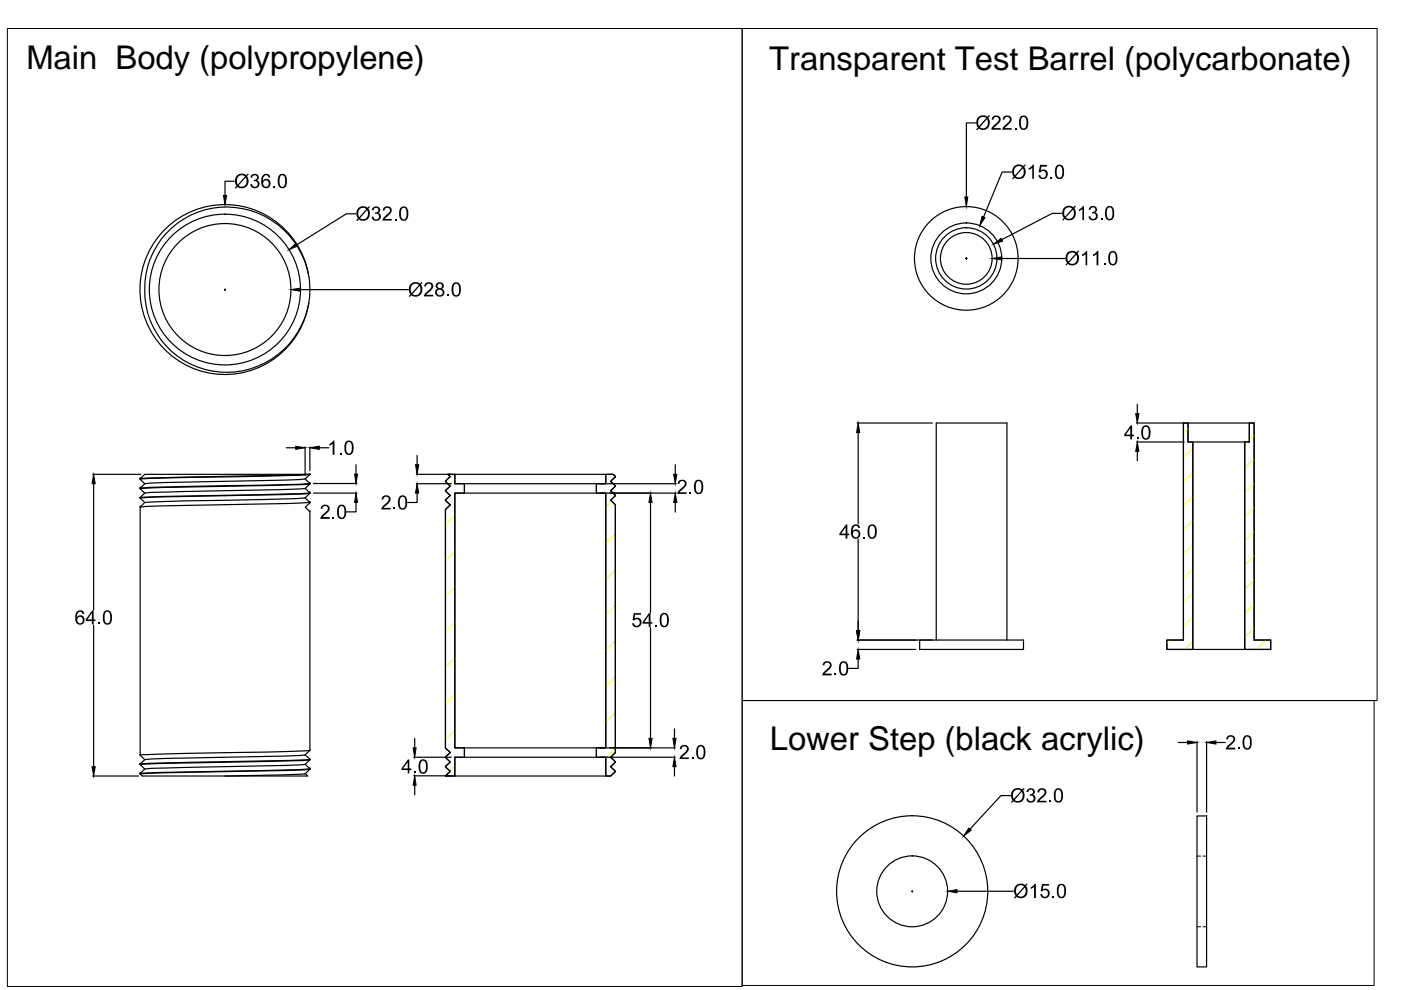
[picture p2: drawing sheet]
<svg xmlns="http://www.w3.org/2000/svg" width="297mm" height="210mm" viewBox="0 0 297 210" stroke-linecap="round" stroke-linejoin="round" font-family="sans-serif">
<defs><g id="words">
<g font-size="6.9">
<text x="5.6" y="14.6">Main Body (polypropylene)</text>
<text x="163.1" y="14.8">Transparent Test Barrel (polycarbonate)</text>
<text x="163.2" y="159">Lower Step (black acrylic)</text>
</g>
</g></defs>
<!-- layer: 0 -->
<g fill="none" stroke="#000" stroke-width=".25">
<path d="M49.7 38.4h-2v3M206.9 26.1h-2v15.7M214.5 36.5h-2l-4 9.5M65.4 58a18 18 0 0 0-28.9-10.7 18 18 0 0 0 3.9 30.6 18 18 0 0 0 25.3-17.6l-.2-1.7M65.5 58.6a17.6 17.6 0 0 0-21.2-14.3 17.6 17.6 0 0 0-13 22 17.6 17.6 0 0 0 17.9 12.6 17.6 17.6 0 0 0 16.3-14.7M75.4 45.3h-2l-10.5 6.6M204.8 54.8h.2M204.9 54.7v.2M212.4 54.8h13.4M225.1 45.2h-2l-10.7 5.6M47.6 61.4h.2M47.7 61.3v.2"/>
<path d="M63.7 61.4h22.9M60.7 94.9h2M64.7 94.8v5.9M65.7 94.8v5M67.7 94.9h2M75.5 98.5v2M88.4 96.5v2M143.2 98.5v2.1M181.7 89.7h16M181.9 91.7v19.4M241 89.7h24.9v46h3.5v2h-22v-2h3.5v-46M241 93.7h10.1"/>
<path d="M241.1 85.7v2M241.1 95.7v2M250.9 89.7h1v4h1v44h-5.5v-2h3.5zM251.9 89.7v4M252.9 93.7v44M263.9 93.7v44M264.9 89.7h1v46h3.5v2h-5.5v-44h1zM264.9 89.7v4h-13M19.6 100.6h10.3M19.9 102.6v26.7M29.7 101.5h.1M29.7 103.5h.1"/>
<path d="M29.7 107.5h.1M29.7 103.6h.1M29.7 105.6h.1M29.7 101.6h.1M29.7 105.5h.1M29.7 105.6l1 .9M29.7 103.6l1 .9M29.7 101.6l1 1M30.7 102.6l-1 .9M30.7 104.5l-1 1M30.7 106.5l-1 1M64.7 101.5l-4.2 .3-25.5 .5-4.3 .3"/>
<path d="M64.7 105.6l-2.1 .1-23.4 .5-8.5 .3M64.7 105.6l1 .9M64.7 103.5l1 1M64.7 101.5l1 1M65.5 100.6l-33.6 .7-2.2 .2M65.7 102.6h.1M65.7 100.6h.1M65.7 104.6h.1M65.7 108.5h.1M65.7 106.5h.1M65.7 104.5h.1M65.7 102.5h.1"/>
<path d="M65.7 104.5l-2.3 .2-33.7 .8M65.7 100.6l-36 1M65.7 106.5l-4.5 .3-27 .5-4.5 .2M65.7 102.6l-9 .3-22.5 .5-4.5 .2M65.7 104.6l-4.5 .2-27 .6-4.5 .2M65.7 102.6l-1 1-1 .1-30.9 .7-2.1 .1M65.7 102.5l-9 .4-24.7 .4-2.3 .2M65.7 100.6h-35l-1 .9M65.7 100.6l-1 .9M65.7 104.6l-1 1M65.7 106.6l-1 1 1 .9M66.5 104.5h9.2"/>
<path d="M66.5 102.5h9.2M75.5 106.5v2h-2M88.3 100.6h41.7l.5 .4-1 1.1 1 .9-1 1 1 1-1 1.1 1 .9v52.6l-1 1 1 .9-1 1 1 1.1M88.3 102.6h7.4M88.4 104.5v2h-2M94.9 100.6h1.5v2h2.1v1.9h-2.1v54.1h2.1v2h-2.1v3.9h-2l1.1-.9-1.1-1 1.1-1-1.1-1 1.1-1.1-1.1-.9v-50.6l1.1-1-1.1-.9 1.1-1-1.1-1 1.1-1-1.1-1 1.1-1.1zM94.9 100.6l.6 .4-1.1 1.1 1.1 1-1.1 1 1.1 1-1.1 1 1.1 .9-1.1 1v50.6l1.1 .9-1.1 1.1 1.1 1-1.1 1 1.1 1-1.1 .9h35.1l1-.9M96.4 100.6v2h47M98.5 102.6v1.9M126.4 102.6h2v-2h1.6l.5 .4-1 1.1 1 .9-1 1 1 1-1 1.1 1 .9v52.6l-1 1 1 .9-1 1 1 1.1-1 .9h-1.1v-3.9h-2v-2h2v-54.1h-2zM126.4 102.6v1.9M128.4 100.6v2"/>
<path d="M128.4 104.5v54.1M137.9 106.5v23.4M143.2 106.5v2.1M143.4 104.5h-47v54.1h46.8M181.9 114.3v19.4M19.9 132.6v29.9M137.9 133.1v23.4M181.7 137.7h12.5M181.7 135.7h16M181.9 139.7v2h-2M65.7 159.1h.1M65.7 159.1l-36 1"/>
<path d="M65.7 159.1l-1 .9M87.9 156.5v2.1M98.5 158.6v2M126.4 158.6v2M143 154.5v2M249.8 157.4h2M253.8 157.2v15M255.8 157.2v15M257.8 157.4h2M19.6 164.5h9.8M29.7 164.1h.1M29.7 162.1h.1"/>
<path d="M29.7 160.1h.1M29.7 162h.1M29.7 164h.1M29.7 162.1l1 1M29.7 160.1l1 1M30.7 161.1l-1 .9M30.7 163.1l-1 .9M64.7 164.1l-17 .4M64.7 160l1 1-33.7 .8-2.3 .2M64.7 160l-4.2 .3-25.5 .5-4.3 .3M64.7 164l.5 .5h-35l-.5-.4M64.7 162l1 1"/>
<path d="M65.7 163h.1M65.7 161.1h.1M65.7 163.1h.1M65.7 163l-2.2 .2-33.8 .8M65.7 163.1l-4.5 .3-27 .5-4.5 .2M65.7 161.1l-1 1-1 .1-30.9 .7-2.1 .2M65.7 161.1l-9 .3-22.5 .5-4.5 .2M65.7 163.1l-1 1M87.7 160.6h8M87.7 164.5h8M87.9 166.5v2M96.4 160.6h46.8"/>
<path d="M96.4 160.6v3.9M128.4 160.6v3.9M143 162.5v2M214.2 168.7h-2l-6.5 7.1M193.3 189h.2M193.4 188.9v.2M202.9 189h12"/>
</g>
<g fill="none" stroke="#ff0" stroke-width=".25">
<path d="M251.9 90.9l-1 1M252.9 95l-2 2M264.4 93.7l-.5 .5M265.9 92.2l-1 1M265.9 97.4l-2 1.9M96.4 101.7l-1.1 1.2M96.4 109.2l-2 2M96.4 116.8l-2 2M129.7 106.3l-1.3 1.3M130.5 113.1l-2.1 2.1M252.9 100.1l-2 2M252.9 105.2l-2 2"/>
<path d="M252.9 110.3l-2 2M252.9 115.5l-2 2M265.9 102.5l-2 2M265.9 107.6l-2 2M265.9 112.7l-2 2M265.9 117.8l-2 2M96.4 124.4l-2 2M96.4 132l-2 2M96.4 139.6l-2 2M130.5 120.8l-2.1 2M130.5 128.3l-2.1 2M130.5 135.9l-2.1 2"/>
<path d="M248 135.7l-.6 .6M252.9 120.6l-2 2M252.9 125.7l-2 2M252.9 130.8l-2 2M252.9 135.9l-1.8 1.8M265.9 122.9l-2 2M265.9 128l-2 2M265.9 133.2l-2 2M268.4 135.7l-2 2M96.4 147.2l-2 2M96.4 154.8l-2 1.9M130.5 143.5l-2.1 2"/>
<path d="M130.5 151.1l-2.1 2M130.5 158.7l-2.1 1.9M96.4 162.3l-1.1 1.1M98.5 160.3l-.3 .3"/>
</g>
<!-- layer: 02___PRT_ALL_AXES -->
<g fill="none" stroke="#000" stroke-width=".25">
<path d="M29.7 101.5v.1M29.7 103.5v.1M29.7 105.5v.1M29.7 107.5v52.6M65.7 100.6h.1M65.7 102.5v.1M65.7 104.5v.1M65.7 106.5v.1M65.7 108.5v50.6M195 135.7h22v2h-22zM198.5 135.7v-46h15v46M29.7 162v.1"/>
<path d="M29.7 164v.1M65.7 161v.1M65.7 163v.1M253.8 173h2v32h-2z"/>
<circle cx="204.9" cy="54.8" r="11"/>
<circle cx="204.9" cy="54.8" r="7.5"/>
<circle cx="204.9" cy="54.8" r="6.5"/>
<circle cx="204.9" cy="54.8" r="5.5"/>
<circle cx="47.7" cy="61.4" r="16"/>
<circle cx="47.7" cy="61.4" r="14"/>
<circle cx="193.4" cy="189" r="16"/>
<circle cx="193.4" cy="189" r="7.5"/>
</g>
<!-- layer: 0 -->
<g fill="#000" stroke="#000" stroke-width=".21">
<path d="M47.4 41.4h.6l-.3 2zM61.3 52.9l1.5-1.3 .4 .5zM204.6 41.8h.6l-.3 2zM208.2 45.9l.6 .2-1.1 1.8zM210.7 51.8l1.6-1.3 .3 .6zM210.4 54.8l2-.3v.6zM61.7 61.4l2-.3v.7zM62.7 94.6l2 .3-2 .4zM65.7 94.9l2-.3v.7zM88.1 98.5h.7l-.4 2.1zM181.9 89.7l.4 2h-.7zM240.8 87.7h.7l-.4 2z"/>
<path d="M241.1 93.7l.4 2h-.7zM19.9 100.6l.3 2h-.7zM75.2 100.5h.6l-.3 2zM75.5 104.5l.3 2h-.6zM88.4 102.6l.4 1.9h-.7zM137.9 104.5l.4 2h-.7zM142.8 100.6h.7l-.3 2zM143.2 104.5l.3 2h-.7zM181.6 133.7h.7l-.4 2zM181.9 137.7l.4 2h-.7zM87.6 158.6h.6l-.3 2zM137.6 156.5h.7l-.4 2.1z"/>
<path d="M142.7 156.5h.6l-.3 2.1zM251.8 157.1l2 .3-2 .4zM255.8 157.4l2-.3v.7zM19.5 162.5h.7l-.3 2zM87.9 164.5l.3 2h-.6zM143 160.6l.3 1.9h-.6zM205.4 175.6l.5 .4-1.6 1.3zM200.9 189l2-.4v.7z"/>
</g>
<g fill="#000">
<path d="M53.3 37.2l.3-.3h.6l.6 .4 .1 .5-.4 .5 .4 .2 .1 .6-.5 .7-.7 .1-.7-.5-.1-.3 .4-.1 .2 .5 .6 .1 .2-.1 .3-.5-.2-.4-.7-.2v-.3l.6-.2v-.5l-.3-.2h-.3l-.3 .5-.4-.1zM57.9 39.4h.4v.5h-.4zM210.4 24.8l.5-.3h.6l.5 .4 .2 .3-.1 .5-1.4 1.5h1.5v.3h-2l.2-.6 1.2-1.1 .2-.4-.1-.4-.3-.2-.5 .1-.3 .5-.3-.1zM212.8 24.8l.4-.3h.6l.6 .4 .1 .3-.1 .5-1.4 1.5h1.5v.3h-2l.2-.6 1.3-1.1 .1-.4-.1-.4-.3-.2-.5 .1-.2 .5-.4-.1zM215.1 27.1h.4v.4h-.4zM218.1 35.7l.9-.8h.2v3h-.3v-2.3l-.8 .4zM220.5 35h1.5v.3h-1.2l-.2 .8 .5-.2 .4 .1 .6 .6v.8l-.7 .6-.7-.1-.5-.6v-.1l.4-.1 .2 .5 .5 .1 .4-.5v-.6l-.3-.3h-.5l-.3 .3-.4-.1zM222.7 37.5h.4v.4h-.4zM79 44.1l.3-.3h.6l.7 .4v.6l-.4 .4 .4 .2 .2 .6-.2 .4-.4 .4h-.9l-.4-.5-.1-.3 .4-.1 .3 .6h.5l.3-.4v-.5l-.2-.2h-.6v-.4l.6-.1 .1-.5-.1-.3h-.4l-.3 .1-.2 .4-.4-.1zM81.3 44.1l.4-.3h.6l.7 .4 .1 .6-.2 .3-1.3 1.3h1.5v.4h-2l.3-.7 1.1-1 .2-.4-.1-.4-.4-.2-.6 .2-.1 .3h-.3zM83.7 46.3h.4v.5h-.4zM228.7 44.4l.9-.7h.2v3h-.3v-2.4l-.7 .5z"/>
<path d="M229.4 54l.7-.5 .2-.3h.2v3h-.3v-2.3l-.8 .4zM231 44l.5-.3h.5l.5 .4 .1 .6-.4 .4 .5 .3v.6l-.5 .6-.8 .1-.6-.5v-.3l.3-.1 .3 .5 .5 .1 .4-.2 .1-.3-.2-.6-.7-.1 .1-.3 .6-.3-.1-.5-.5-.1-.3 .1-.1 .4-.4-.1zM231.7 54l.7-.5 .2-.3h.3v3h-.4v-2.3l-.7 .4zM233.3 46.3h.5v.4h-.5zM234 55.8h.4v.4h-.4zM90.2 60.1l.5-.3h.4l.6 .4 .2 .3-.1 .6-1.4 1.4h1.5v.4h-2l.3-.7 .9-.9 .4-.5-.1-.4-.4-.3-.5 .2-.2 .4h-.3zM94.8 62.4h.4v.5h-.4zM69.8 94.1l.5-.2 .4-.5h.2v3h-.4v-2.3l-.7 .4zM72.1 96h.4v.4h-.4zM241 92.8h.4v.4h-.4zM68.2 107.3l.5-.3h.5l.6 .3 .1 .3-.1 .7-1.4 1.3h1.5v.4h-2l.2-.6 1.1-1 .3-.5-.1-.4-.3-.2-.5 .1-.2 .5h-.4zM70.5 109.6h.4v.4h-.4z"/>
<path d="M81.1 105.4l.4-.3 .6-.1 .6 .4 .1 .6-.2 .5-1.2 1.2h1.4v.3h-2l.4-.7 1.2-1.3v-.4l-.4-.3-.5 .1-.2 .5h-.4zM83.4 107.6h.4v.4h-.4zM143.8 102l.4-.2 .7-.1 .6 .4 .1 .3-.1 .5-1.4 1.5h1.5v.3h-2l.2-.6 1-.9 .4-.6-.1-.4-.3-.2-.5 .1-.2 .5h-.4zM146.2 104.3h.4v.4h-.4zM183 113.8h.4v.4h-.4zM20.8 132h.5v.4h-.5zM134.4 130h1.5v.3h-1.2l-.2 .8 .4-.1h.6l.5 .6v.7l-.6 .7-.9-.1-.4-.4-.1-.3h.4l.3 .4 .4 .1 .4-.3 .1-.3-.1-.6-.3-.2-1.1 .2zM138.9 132.5h.4v.5h-.4zM174.7 140.4l.4-.2h.6l.5 .3 .1 .3-.1 .7-1.4 1.3h1.5v.4h-2l.3-.6 1-1 .3-.4v-.4l-.3-.3-.6 .1-.2 .5-.4-.1zM176.9 142.8h.4v.4h-.4zM260.2 156.2l.7-.3 .8 .3 .2 .3-.2 .7-1.3 1.3h1.5v.4h-2l.2-.6 1.1-.9 .3-.5v-.4l-.3-.3h-.6l-.3 .6-.3-.1zM262.5 158.5h.4v.4h-.4z"/>
<path d="M87.8 163.6h.4v.4h-.4zM144.3 158.3l.6-.4 .6 .1 .4 .3 .1 .4-.1 .5-1.3 1.4h1.4v.3h-1.9l.3-.6 1.1-1.1 .1-.5a.56 .56 0 0 0-.6-.4 .56 .56 0 0 0-.5 .6l-.4-.1zM146.6 160.6h.5v.3h-.5zM217.8 167.5l.3-.3 .6-.1 .4 .2 .3 .5-.1 .5-.3 .2 .4 .2 .1 .3v.6l-.3 .4-.6 .2-.7-.2-.3-.6 .4-.1 .1 .4 .3 .2 .5-.1 .3-.4-.1-.5-.3-.2h-.5l.1-.3 .3-.1a.5 .5 0 0 0 .3-.6 .5 .5 0 0 0-.6-.3 .5 .5 0 0 0-.4 .6l-.4-.1zM220.2 167.4l.5-.3h.4l.6 .4 .2 .3-.1 .5-1.4 1.5h1.5v.3h-2l.1-.4 1.1-1.1 .4-.6-.1-.3-.4-.3-.5 .1-.2 .5h-.3zM222.5 169.7h.4v.4h-.4zM218.5 188.1l.5-.2 .4-.5h.2v3h-.4v-2.4l-.7 .5zM220.9 187.4h1.5v.4h-1.2l-.1 .8 .8-.2 .6 .5v.8l-.5 .7h-.9l-.5-.5v-.3h.3l.4 .5h.4l.5-.5-.1-.5-.2-.3-.4-.1-.5 .3h-.4zM223.1 190h.4v.4h-.4z"/>
<path d="M50.1 37.3l.9-.5 .7 .1 .5 .3 .3-.4 .2 .1-.3 .4 .3 .7v.8l-.5 .9-.6 .2h-.8l-.4-.3-.4 .4-.2-.2 .4-.4-.4-.7v-.7zM50.6 37.3l-.4 .7v.8l.2 .3 1.5-1.7-.5-.2zM52.1 37.6l-1.5 1.7 .1 .1 .8 .2 .6-.4 .2-.6z"/>
<path d="M55.7 37.2l.5-.3h.5l.5 .4 .1 .3h-.4l-.2-.4h-.5l-.4 .7v.4l.5-.4 .5 .1 .4 .3 .1 .9-.5 .7h-.8l-.4-.3-.1-.4-.1-1.1zM56 38.3l-.2 .4 .1 .6 .4 .3h.3l.4-.5-.1-.6-.3-.2z"/>
<path d="M59.2 37.2l.4-.3h.5l.4 .2 .2 .4 .1 1.6-.2 .4-.5 .4h-.6l-.5-.7-.1-1.2zM59.6 37.2l-.3 .8v1.1l.2 .4 .5 .1 .3-.2 .2-.5-.1-1.3-.4-.4z"/>
<path d="M207.4 24.8l.8-.3h.7l.4 .3 .4-.4 .2 .1-.3 .5 .2 .6v.8l-.2 .5-.4 .5-1 .1-.7-.3-.3 .4-.2-.1 .3-.5-.3-.6v-.8zM207.8 25l-.2 .2-.2 .6 .2 .9 1.5-1.7-.4-.2zM209.3 25.3l-1.5 1.7 .8 .2 .6-.3 .3-.8z"/>
<path d="M216.4 24.7l.4-.2h.5l.4 .3 .2 .4v1.6l-.2 .4-.4 .3-.8-.1-.4-.6v-1.3zM216.7 24.9l-.2 .6v1.1l.2 .6h.4l.3-.1 .2-.4v-1.4l-.3-.5z"/>
<path d="M215 35.2l.8-.3h.7l.5 .3 .3-.4 .2 .2-.4 .4 .4 .8-.1 .7-.5 .8-.5 .3h-.7l-.6-.3-.3 .3-.2-.1 .3-.4-.3-.6v-.7zM215.4 35.4l-.4 .7 .2 1.1 1.5-1.7-.5-.3zM216.9 35.7l-1.6 1.7 .5 .2h.5l.4-.2 .3-.6z"/>
<path d="M224 35.2l.5-.3 .5 .1 .2 .1 .3 .5 .1 1.6-.3 .5-.4 .3-.7-.1-.4-.4-.2-1.4zM224.3 35.3l-.3 .8 .1 1.2 .2 .3 .5 .1 .4-.7v-1.2l-.3-.5-.4-.1z"/>
<path d="M75.9 44.2l.9-.5 .6 .1 .5 .3 .4-.4 .1 .1-.3 .4 .3 .5v1l-.4 .8-.7 .3h-.6l-.6-.3-.4 .4-.2-.2 .4-.4-.3-.6v-1zM76.3 44.3l-.4 .8 .3 .9 1.5-1.7-.6-.2zM77.9 44.5l-1.6 1.8h.1l.9 .2 .5-.4 .2-.6z"/>
<path d="M84.9 44.1l.4-.3h.5l.3 .1 .3 .5 .1 1.6-.3 .6-.2 .2h-.8l-.4-.5-.2-1.5zM85.3 44.2l-.3 .6v1l.3 .7h.5l.3-.5v-1.4l-.3-.5z"/>
<path d="M225.6 44.1l.8-.5 .7 .1 .5 .3 .3-.5 .2 .3-.3 .3 .3 .8-.1 .8-.4 .7-.7 .3h-.7l-.4-.3-.4 .4-.2-.2 .4-.4-.4-.7 .1-.8zM226.1 44.1l-.5 .8v.6l.2 .4 1.5-1.7-.4-.2zM227.5 44.4l-1.5 1.7 .1 .1 .8 .2 .6-.4 .2-.5z"/>
<path d="M226.3 53.6l.7-.4h.7l.6 .3 .3-.4 .2 .2-.4 .4 .3 .5 .1 .8-.5 .9-.8 .4-.6-.1-.5-.2-.3 .3-.2-.1 .3-.4-.3-.6v-.7zM226.7 53.7l-.4 .7 .2 1.1 1.5-1.7-.4-.3h-.6zM228.2 54l-1.5 1.7 .8 .3 .7-.5 .1-.4v-.7z"/>
<path d="M234.7 43.9l.3-.2h.6l.4 .4 .2 .5-.1 1.5-.3 .5-.3 .1-.8-.1-.3-.6-.1-1.4zM235 44.1l-.3 .8v.9l.2 .5 .5 .1 .4-.4v-1.4l-.4-.6z"/>
<path d="M235.2 53.5l.4-.3h.5l.4 .2 .3 .3 .1 .9v.9l-.6 .7h-.8l-.4-.5-.2-1.2zM235.6 53.6l-.3 .9 .1 .9 .1 .4a.63 .63 0 0 0 .8 0 .63 .63 0 0 0 .2-.8l-.1-1.3-.3-.2z"/>
<path d="M87 60.3l.5-.4 .4-.1 .8 .1 .3 .2 .4-.3 .2 .1-.4 .4 .3 .7v.8l-.4 .8-.7 .3h-.6l-.6-.3-.3 .4-.2-.2 .3-.4-.3-.6v-.8zM87.5 60.4l-.4 .8 .2 .9 1.5-1.7-.5-.3zM89 60.6l-1.5 1.7v.1l.9 .2 .5-.4 .3-.7z"/>
<path d="M92.6 60.1l.8-.3 .4 .2 .3 .4v.4l-.5 .4 .5 .3 .1 .6-.2 .5-.4 .3h-.7l-.6-.5v-.7l.5-.5-.4-.4zM92.8 60.6a.47 .47 0 0 0 .9 0 .47 .47 0 0 0-.9 0zM92.6 62a.65 .65 0 0 0 1.3 0 .65 .65 0 0 0-1.3 0z"/>
<path d="M96 60.2l.4-.3 .5-.1 .3 .2 .4 .4 .1 1.6-.3 .7-.3 .2h-.7l-.6-.6v-1.4zM96.4 60.3l-.3 .6 .1 1.2 .3 .5h.4l.4-.5v-1.5l-.4-.4z"/>
<path d="M73.4 93.6l.3-.2h.6l.4 .3 .2 .4v1.5l-.2 .6-.4 .2h-.8l-.3-.5-.2-1.5zM73.6 93.8l-.2 .6v1.3l.3 .4 .4 .1 .3-.2 .1-.4v-1.3l-.2-.5z"/>
<path d="M239.7 90.2h.3v1.9h.4v.4h-.4v.7h-.4v-.7h-1.3v-.4zM239.6 90.8l-.9 1.3h.9z"/>
<path d="M242.3 90.5l.2-.3h.6l.4 .2 .3 .3 .1 1.7-.5 .8h-.7l-.6-.4-.1-1.5zM242.6 90.6l-.2 .6v1l.2 .5a.65 .65 0 0 0 .8 0 .65 .65 0 0 0 .1-.8l-.1-1.2-.3-.2z"/>
<path d="M71.8 107.2l.4-.2h.5l.4 .2 .2 .5 .1 1.5-.3 .6-.3 .2h-.7l-.5-.5-.1-1.4zM72.1 107.4l-.3 .7 .1 1.1 .2 .5 .5 .1 .4-.6v-1.4l-.4-.5z"/>
<path d="M84.7 105.3l.3-.2 .5-.1 .5 .3 .2 .3 .1 1.5-.3 .7-.4 .3-.7-.1-.4-.7-.1-1.1zM85 105.4l-.2 .8v1l.3 .5 .4 .1 .4-.7v-1.3l-.4-.5z"/>
<path d="M147.5 101.9l.4-.2 .6 .1 .5 .6 .1 1.5-.5 .8h-.9l-.4-.5-.1-1.5zM147.9 102.1l-.4 .6v1l.2 .6 .6 .2 .4-.5v-1.5l-.4-.4z"/>
<path d="M179.4 111.2h.3v1.9h.3v.4h-.3v.7h-.4v-.7h-1.3v-.4zM179.3 111.8l-.9 1.3h.9z"/>
<path d="M180.8 111.4l.4-.2h.7l.4 .6v.1h-.4a.62 .62 0 0 0-.7-.3 .62 .62 0 0 0-.4 .7v.3l.5-.3h.4l.5 .3 .2 .7-.4 .8-.7 .1-.5-.2-.2-.3-.2-1.4zM181 112.8l-.2 .2 .2 .7 .4 .2h.3l.3-.5-.1-.6-.4-.2z"/>
<path d="M184.3 111.4l.4-.2h.5l.6 .5 .1 1.4-.2 .7-.4 .4h-.7l-.6-.6-.1-1.3zM184.5 111.6l-.2 .6v1l.4 .7a.74 .74 0 0 0 .8-1l-.2-1.2-.2-.2z"/>
<path d="M16.3 129.7l.3-.3h.6l.6 .5 .1 .3h-.4l-.2-.4-.5-.1-.5 .7v.4l.3-.3h.6l.4 .1 .3 .4v.9l-.5 .5h-.9l-.5-.6v-1.3zM16.7 130.8l-.3 .4v.5l.2 .4 .5 .1 .4-.3v-.7l-.4-.4z"/>
<path d="M19.6 129.4h.3v1.9h.3v.4h-.3v.7h-.4v-.7h-1.3v-.4zM19.5 130l-1 1.3h1z"/>
<path d="M22 129.8l.5-.4h.5l.6 .5 .1 .6v1.1l-.2 .5-.4 .3h-.7l-.5-.5-.1-1.5zM22.5 129.8l-.3 .6v1.1l.3 .6 .4 .1 .4-.6v-1.4l-.3-.5z"/>
<path d="M137.6 129.9h.3v2h.4v.3h-.4v.8h-.4v-.8h-1.3v-.3zM137.5 130.5l-.9 1.4h.9z"/>
<path d="M140.2 130.2l.4-.3h.5l.4 .3 .2 .4 .1 1.5-.3 .6-.3 .3-.8-.1-.4-.5-.1-1.4zM140.5 130.4l-.2 .6v1l.1 .5 .5 .2 .3-.2 .2-.3v-1.4l-.4-.6z"/>
<path d="M148 158.1l.5-.2 .4 .1 .3 .1 .3 .6v1.4l-.5 .8h-.8l-.5-.6-.1-1.3zM148.3 158.3l-.3 .6v1.1l.3 .6a.73 .73 0 0 0 .7-.2 .73 .73 0 0 0 .2-.8l-.2-1.1-.2-.2z"/>
<path d="M178.1 140.5l.4-.3h.6l.3 .1 .3 .5 .1 1.6-.2 .5-.4 .3h-.7l-.5-.6-.1-1.3zM178.6 140.6l-.3 .7v1.1l.2 .4 .5 .1 .4-.5 .1-1.2-.4-.7z"/>
<path d="M263.9 156.1l.5-.2h.4l.5 .8v1.4l-.2 .5-.3 .3h-.7l-.5-.5-.2-1.3 .2-.7zM264.2 156.2l-.4 .8 .1 1.1 .1 .3a.64 .64 0 0 0 .8 0 .64 .64 0 0 0 .2-.7l-.1-1.3-.3-.2z"/>
<path d="M86.5 161h.3v1.9h.4v.4h-.4v.7h-.4v-.7h-1.3v-.4zM86.4 161.6l-.9 1.3h.9z"/>
<path d="M89.1 161.2l.5-.2 .5 .1 .5 .7v1.5l-.2 .4-.4 .3-.8-.1-.4-.6-.1-1.1zM89.4 161.4l-.3 .8 .1 1 .3 .5h.4l.4-.6v-1.4l-.4-.4z"/>
<path d="M214.6 167.6l.3-.3 .7-.2h.6l.5 .3 .3-.4 .3 .2-.4 .4 .3 .5v.9l-.5 .9-.6 .3h-.6l-.6-.3-.4 .4-.2-.2 .4-.4-.4-1zM215.1 167.6l-.3 .8 .1 1 1.6-1.7-.6-.3zM216.6 167.9l-1.5 1.7 .1 .1 .9 .1 .5-.3 .2-.7z"/>
<path d="M223.7 167.4l.5-.3 .5 .1 .6 .6v1.5l-.2 .5-.3 .3h-.8l-.5-.6-.1-1.4zM224.1 167.5l-.2 .4-.1 1.3 .3 .6 .4 .1 .5-.5v-1.4l-.4-.5z"/>
<path d="M215.3 187.8l.8-.4h.7l.5 .2 .4-.3 .2 .1-.3 .5 .2 .6v.8l-.1 .5-.4 .4-.6 .2h-.7l-.4-.3-.4 .4-.2-.1 .3-.5-.3-.6v-.8zM215.8 187.9l-.3 .3-.1 .6 .2 .8 1.5-1.7-.4-.2zM217.3 188.2l-1.5 1.7 .1 .1 .7 .1 .6-.3 .3-.7z"/>
<path d="M224.4 187.6l.4-.2h.5l.6 .5 .1 1.7-.2 .4-.4 .4h-.7l-.5-.5-.1-1.4zM224.8 187.7l-.3 .5v1.2l.2 .6 .4 .1 .4-.2 .1-.3v-1.2l-.3-.7z"/>
</g>
<!-- layer: hidden lines -->
<path d="M253.8 196.5h.8M253.8 181.5h.8M255.1 196.5h.7M255.1 181.5h.7" fill="none" stroke="#000" stroke-width=".21"/>
<!-- layer: 0 -->
<path d="M1.6 6h155.8v203.2h-155.8zM157.4 6h134.6v142.5h-134.6zM157.4 148.5h133.9v60.4h-133.9z" fill="none" stroke="#000" stroke-width=".21"/>
<use href="#words"/>
</svg>
